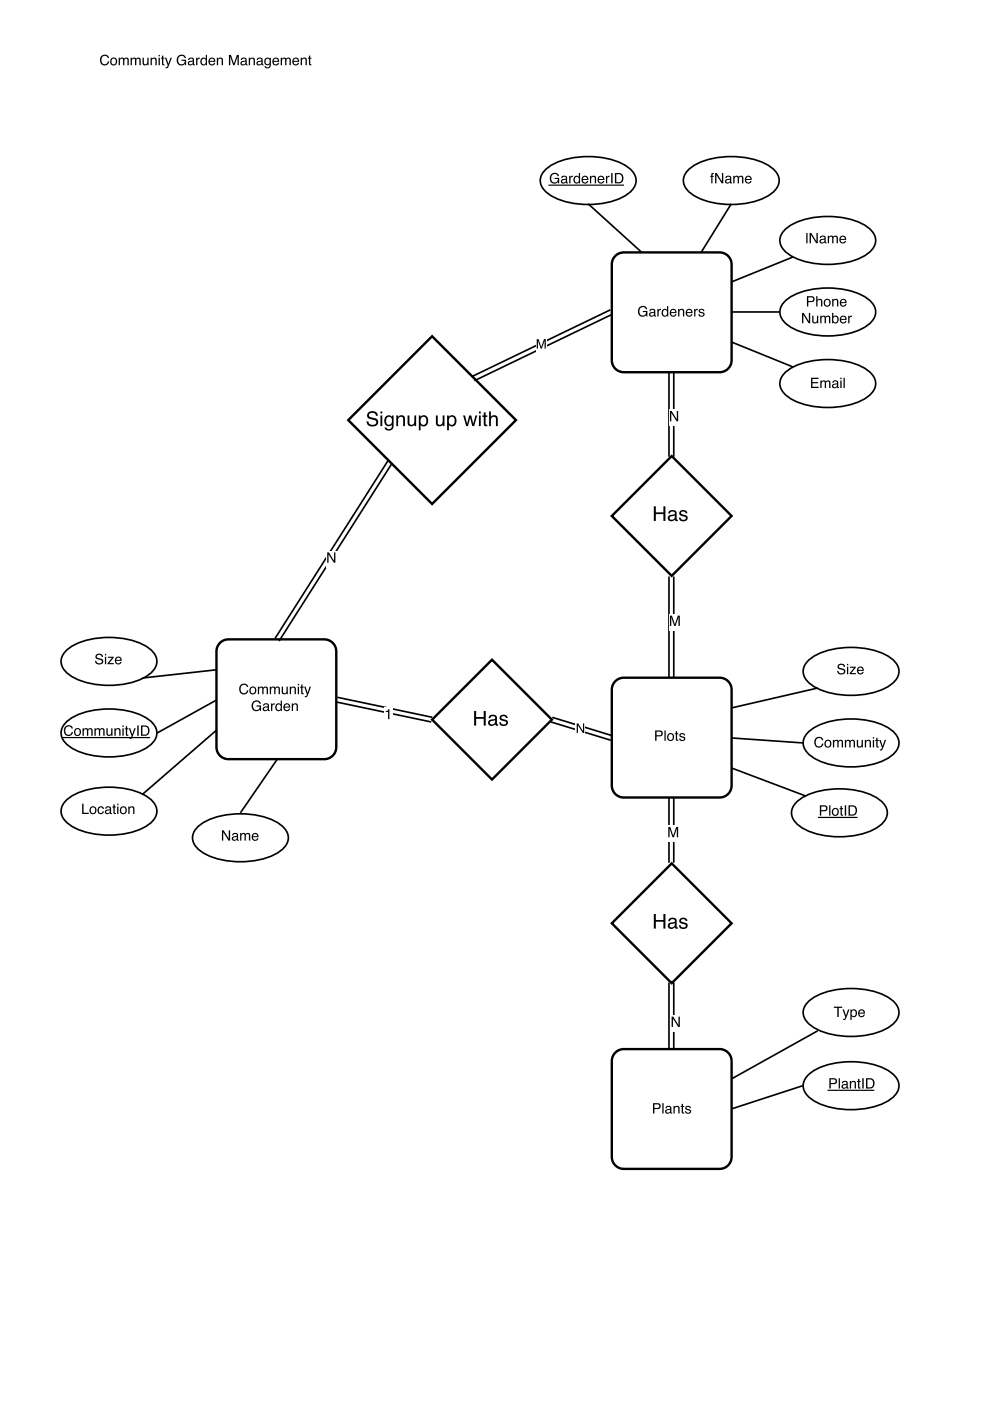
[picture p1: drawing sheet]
<svg xmlns="http://www.w3.org/2000/svg" width="210mm" height="297mm" viewBox="0 0 210 297" stroke-linecap="round" stroke-linejoin="round" font-family="sans-serif">
<path d="M21.5 11.9a.95 .95 0 0 1 .9-.3 .95 .95 0 0 1 .7 .7h-.3a.7 .7 0 0 0-.9-.4 .7 .7 0 0 0-.4 .9 .69 .69 0 0 0 .5 .8 .69 .69 0 0 0 .9-.6h.2a1.02 1.02 0 0 1-1.3 .8 1.02 1.02 0 0 1-.6-1.4zM23.7 12.6a.56 .56 0 0 0 0 .8 .56 .56 0 0 0 .8 .1 .55 .55 0 0 0 0-.8 .55 .55 0 0 0-.8-.1zM23.6 12.4a.78 .78 0 0 1 1.1 .1 .78 .78 0 0 1-.2 1.1 .78 .78 0 0 1-1.1-.1v-.7zM25.2 12.2h.2v.3a.52 .52 0 0 1 .9 0 .53 .53 0 0 1 .6-.3 .53 .53 0 0 1 .4 .6v1h-.3v-1.2l-.2-.2-.4 .3v1.1h-.3v-1a.36 .36 0 0 0-.5-.4 .36 .36 0 0 0-.2 .6v.8h-.2zM27.7 12.2h.3v.3a.52 .52 0 0 1 .9 0 .53 .53 0 0 1 .6-.3 .53 .53 0 0 1 .3 .6v1h-.2l-.1-1.2-.2-.2-.4 .3v1.1h-.3v-1a.36 .36 0 0 0-.4-.4 .36 .36 0 0 0-.2 .6v.8h-.3zM30.2 12.2h.3v1.1a.41 .41 0 0 0 .5 .3 .41 .41 0 0 0 .2-.6v-.8h.3v1.6h-.2v-.2a.55 .55 0 0 1-.7 .3 .55 .55 0 0 1-.4-.6zM31.9 12.2h.3v.3a.57 .57 0 0 1 .6-.3 .57 .57 0 0 1 .4 .6v1h-.2v-1a.39 .39 0 0 0-.5-.3 .39 .39 0 0 0-.3 .5v.8h-.3zM33.6 12.2h.3v1.6h-.3zM33.6 11.6h.3v.3h-.3zM34.3 11.8h.3v.4h.3v.3h-.3v1l.3 .1v.2h-.4l-.1-.2-.1-1.1h-.2v-.3h.2zM35 12.2h.3l.4 1.3 .4-1.3h.3l-.6 1.8a.53 .53 0 0 1-.7 .5v-.3h.3l.2-.3zM37.8 11.9a.97 .97 0 0 1 1.6 .4h-.3a.76 .76 0 0 0-1-.4 .76 .76 0 0 0-.3 1.1 .7 .7 0 0 0 .7 .6 .7 .7 0 0 0 .7-.7h-.7v-.2h1v1.1h-.2l-.1-.3a1.03 1.03 0 0 1-1.3 .2 1.03 1.03 0 0 1-.4-1.3zM40.1 13.3a.38 .38 0 0 0 .5 .3 .38 .38 0 0 0 .2-.6zM40 12.4a.71 .71 0 0 1 1.1 .2v1h.2l-.1 .3a.45 .45 0 0 0-.7 0 .49 .49 0 0 1-.7-.4 .49 .49 0 0 1 .5-.6l.6-.1a.36 .36 0 0 0-.4-.4 .36 .36 0 0 0-.4 .3h-.2zM41.6 12.2h.2v.3l.6-.3v.3h-.3l-.2 .3-.1 1h-.2zM42.9 12.6a.55 .55 0 0 0-.1 .7 .55 .55 0 0 0 .7 .2 .55 .55 0 0 0 .1-.8 .55 .55 0 0 0-.7-.1zM42.8 12.3l.5-.1 .3 .2v-.8h.3v2.2h-.3v-.2a.73 .73 0 0 1-1 .1 .73 .73 0 0 1 0-1.1zM44.4 12.4a.73 .73 0 0 1 .9-.1 .73 .73 0 0 1 .3 .8h-1.1a.45 .45 0 0 0 .3 .5 .45 .45 0 0 0 .6-.3h.2a.78 .78 0 0 1-1.1 .5 .78 .78 0 0 1-.2-1.2zM44.6 12.6l-.1 .3h.9l-.3-.4zM46 12.2h.2v.3a.57 .57 0 0 1 .7-.3 .57 .57 0 0 1 .4 .6v1h-.3v-1a.39 .39 0 0 0-.5-.3 .39 .39 0 0 0-.3 .5v.8h-.2zM48.5 11.6h.5l.6 1.9 .6-1.9h.4v2.2h-.2v-1.8l-.7 1.8h-.3l-.6-1.8v1.8h-.3zM51.3 13.3a.38 .38 0 0 0 .5 .3 .38 .38 0 0 0 .2-.6zM51.1 12.4a.71 .71 0 0 1 1.2 .2v1h.2l-.2 .3a.45 .45 0 0 0-.6 0 .49 .49 0 0 1-.7-.4 .49 .49 0 0 1 .5-.6l.5-.1a.36 .36 0 0 0-.3-.4 .36 .36 0 0 0-.4 .3h-.2zM52.7 12.2h.3v.3a.57 .57 0 0 1 .7-.3 .57 .57 0 0 1 .3 .6v1h-.2v-1a.39 .39 0 0 0-.5-.3 .39 .39 0 0 0-.3 .5v.8h-.3zM54.7 13.3a.38 .38 0 0 0 .5 .3 .38 .38 0 0 0 .2-.6zM54.5 12.4a.71 .71 0 0 1 1.2 .2v1h.2l-.2 .3a.45 .45 0 0 0-.7 0 .49 .49 0 0 1-.6-.4 .49 .49 0 0 1 .5-.6l.5-.1a.36 .36 0 0 0-.3-.4 .36 .36 0 0 0-.4 .3h-.3zM56.2 12.4l.5-.2 .5 .3v-.3h.2v1.5a.7 .7 0 0 1-.5 .8 .7 .7 0 0 1-.8-.5h.2a.46 .46 0 0 0 .7 .2 .46 .46 0 0 0 .2-.6 .69 .69 0 0 1-1 .1 .69 .69 0 0 1-.2-.9zM56.4 12.6a.56 .56 0 0 0-.1 .7 .56 .56 0 0 0 .7 .2 .56 .56 0 0 0 .2-.7 .56 .56 0 0 0-.8-.2zM57.9 12.4a.73 .73 0 0 1 .9-.1 .73 .73 0 0 1 .4 .8h-1.2a.45 .45 0 0 0 .4 .5 .45 .45 0 0 0 .5-.3h.3a.78 .78 0 0 1-1.1 .5 .78 .78 0 0 1-.3-1.2zM58.2 12.6l-.2 .3h.9l-.3-.4zM59.5 12.2h.3v.3a.52 .52 0 0 1 .9 0 .53 .53 0 0 1 .6-.3 .53 .53 0 0 1 .4 .6v1h-.3v-1.2l-.3-.2-.3 .3-.1 1.1h-.2v-1a.36 .36 0 0 0-.5-.4 .36 .36 0 0 0-.2 .6v.8h-.3zM62.2 12.4a.73 .73 0 0 1 .9-.1 .73 .73 0 0 1 .3 .8h-1.1a.45 .45 0 0 0 .3 .5 .45 .45 0 0 0 .5-.3h.3a.78 .78 0 0 1-1.1 .5 .78 .78 0 0 1-.2-1.2zM62.4 12.6l-.1 .3h.9l-.3-.4zM63.8 12.2h.2v.3a.57 .57 0 0 1 .7-.3 .57 .57 0 0 1 .4 .6v1h-.3v-1a.39 .39 0 0 0-.5-.3 .39 .39 0 0 0-.3 .5v.8h-.2zM65.5 11.8h.3v.4h.2v.3h-.2v1l.2 .1v.2h-.3l-.2-.2v-1.1h-.2v-.3h.2z" fill="#000"/>
<path d="M46.8 136.1l1.1-.5h.5h20.4a2.54 2.54 0 0 1 2.5 2.5v20.3a2.54 2.54 0 0 1-2.5 2.6h-20.4a2.54 2.54 0 0 1-2.5-2.6v-20.3a2.54 2.54 0 0 1 .9-2z" fill="#fff"/>
<path d="M46.8 136.1l1.1-.5h.5h20.4a2.54 2.54 0 0 1 2.5 2.5v20.3a2.54 2.54 0 0 1-2.5 2.6h-20.4a2.54 2.54 0 0 1-2.5-2.6v-20.3a2.54 2.54 0 0 1 .9-2z" fill="none" stroke="#000" stroke-width=".51"/>
<g fill="#000">
<path d="M51 145.3a.95 .95 0 0 1 .9-.4 .95 .95 0 0 1 .7 .7h-.3a.7 .7 0 0 0-.8-.4 .7 .7 0 0 0-.5 .9 .69 .69 0 0 0 .6 .9 .69 .69 0 0 0 .8-.6h.3a1.02 1.02 0 0 1-1.4 .8 1.02 1.02 0 0 1-.6-1.4zM53.3 146a.56 .56 0 0 0-.1 .7 .56 .56 0 0 0 .8 .1 .55 .55 0 0 0 0-.8 .55 .55 0 0 0-.7 0zM53.1 145.8a.78 .78 0 0 1 1.1 .1 .78 .78 0 0 1-.1 1.1 .78 .78 0 0 1-1.1-.2l-.1-.6zM54.7 145.6h.2v.2a.52 .52 0 0 1 .9 0 .53 .53 0 0 1 .6-.2 .53 .53 0 0 1 .4 .5v1.1h-.3v-1.3l-.2-.1-.4 .2v1.2h-.3v-1.1a.36 .36 0 0 0-.5-.3 .36 .36 0 0 0-.2 .5v.9h-.2zM57.2 145.6h.3v.2a.52 .52 0 0 1 .9 0 .53 .53 0 0 1 .6-.2 .53 .53 0 0 1 .3 .5v1.1h-.2v-1.3l-.3-.1-.4 .2v1.2h-.3v-1.1a.36 .36 0 0 0-.4-.3 .36 .36 0 0 0-.2 .5v.9h-.3zM59.7 145.6h.3v1a.41 .41 0 0 0 .6 .4 .41 .41 0 0 0 .2-.6v-.8h.2v1.6h-.2v-.3a.55 .55 0 0 1-.7 .3 .55 .55 0 0 1-.4-.5zM61.4 145.6h.3v.2a.57 .57 0 0 1 .6-.2 .57 .57 0 0 1 .4 .6v1h-.2v-1a.39 .39 0 0 0-.5-.4 .39 .39 0 0 0-.3 .5v.9h-.3zM63.1 145.6h.3v1.6h-.3zM63.1 145h.3v.3h-.3zM63.9 145.1h.2v.5h.3v.2h-.3v1l.3 .2v.2h-.4l-.1-.2v-1.2h-.3v-.2h.3zM64.5 145.6h.3l.4 1.3 .4-1.3h.3l-.6 1.7a.53 .53 0 0 1-.7 .5v-.2h.3l.2-.4z"/>
<path d="M53.6 148.8a.97 .97 0 0 1 1.7 .4h-.3a.76 .76 0 0 0-1-.4 .76 .76 0 0 0-.3 1.1 .7 .7 0 0 0 .7 .6 .7 .7 0 0 0 .7-.7h-.7v-.2h.9v1.1h-.1l-.1-.2a1.03 1.03 0 0 1-1.4 .1 1.03 1.03 0 0 1-.3-1.3zM56 150.2a.38 .38 0 0 0 .5 .3 .38 .38 0 0 0 .2-.5zM55.9 149.3a.71 .71 0 0 1 1.1 .2v1h.2l-.1 .3a.45 .45 0 0 0-.7 0 .49 .49 0 0 1-.7-.4 .49 .49 0 0 1 .5-.6l.5-.1a.36 .36 0 0 0-.3-.4 .36 .36 0 0 0-.4 .3h-.2zM57.5 149.1h.2v.3l.5-.3v.3h-.2l-.2 .3-.1 1h-.2zM58.8 149.5a.55 .55 0 0 0-.1 .7 .55 .55 0 0 0 .7 .2 .55 .55 0 0 0 .1-.7 .55 .55 0 0 0-.7-.2zM58.7 149.2l.5-.1 .3 .2v-.8h.3v2.2h-.3v-.2a.73 .73 0 0 1-1 .1 .73 .73 0 0 1-.1-1.1zM60.3 149.3a.73 .73 0 0 1 .9-.1 .73 .73 0 0 1 .3 .8h-1.1a.45 .45 0 0 0 .3 .5 .45 .45 0 0 0 .5-.3h.3a.78 .78 0 0 1-1.1 .5 .78 .78 0 0 1-.2-1.2zM60.5 149.5l-.1 .3h.9l-.3-.4zM61.9 149.1h.2v.3a.57 .57 0 0 1 .7-.3 .57 .57 0 0 1 .4 .6v1h-.3v-1a.39 .39 0 0 0-.5-.3 .39 .39 0 0 0-.3 .5v.8h-.2z"/>
</g>
<path d="M130.3 144.6a2.54 2.54 0 0 1 2-.9h20.3a2.54 2.54 0 0 1 2.5 2.5v20.3a2.54 2.54 0 0 1-2.5 2.6h-20.3a2.54 2.54 0 0 1-2.6-2.6v-20.3l.1-.6z" fill="#fff"/>
<path d="M130.3 144.6a2.54 2.54 0 0 1 2-.9h20.3a2.54 2.54 0 0 1 2.5 2.5v20.3a2.54 2.54 0 0 1-2.5 2.6h-20.3a2.54 2.54 0 0 1-2.6-2.6v-20.3l.1-.6z" fill="none" stroke="#000" stroke-width=".51"/>
<path d="M138.9 154.9h1a.63 .63 0 0 1 .6 .6 .63 .63 0 0 1-.6 .6h-.7v1h-.3zM139.2 155.1v.8h.6a.38 .38 0 0 0 .4-.4 .38 .38 0 0 0-.4-.4zM140.9 154.9h.2v2.2h-.2zM141.8 155.8a.56 .56 0 0 0 0 .8 .56 .56 0 0 0 .7 .1 .55 .55 0 0 0 .1-.8 .55 .55 0 0 0-.8-.1zM141.6 155.7a.78 .78 0 0 1 1.1 .1 .78 .78 0 0 1-.1 1.1 .78 .78 0 0 1-1.1-.2v-.7zM143.3 155h.3v.5h.2v.2h-.2v1l.2 .1v.3h-.3l-.2-.2v-1.2h-.2v-.2h.2zM144.2 155.6a.64 .64 0 0 1 1 .3h-.2a.34 .34 0 0 0-.4-.3 .34 .34 0 0 0-.3 .4h.1a.76 .76 0 0 1 .9 .8 .69 .69 0 0 1-.8 .3 .69 .69 0 0 1-.5-.5h.2a.39 .39 0 0 0 .4 .3 .39 .39 0 0 0 .4-.4h-.1a.76 .76 0 0 1-.8-.8z" fill="#000"/>
<path d="M130.3 54.5a2.54 2.54 0 0 1 2-1h20.3a2.54 2.54 0 0 1 2.5 2.6v20.3a2.54 2.54 0 0 1-2.5 2.5h-20.3a2.54 2.54 0 0 1-2.6-2.5v-20.3l.1-.6z" fill="#fff"/>
<path d="M130.3 54.5a2.54 2.54 0 0 1 2-1h20.3a2.54 2.54 0 0 1 2.5 2.6v20.3a2.54 2.54 0 0 1-2.5 2.5h-20.3a2.54 2.54 0 0 1-2.6-2.5v-20.3l.1-.6z" fill="none" stroke="#000" stroke-width=".51"/>
<path d="M135.6 65.2a.97 .97 0 0 1 1.6 .4h-.3a.76 .76 0 0 0-1-.4 .76 .76 0 0 0-.3 1.1 .7 .7 0 0 0 .7 .6 .7 .7 0 0 0 .7-.7h-.7v-.3h1v1.2h-.2l-.1-.3a1.03 1.03 0 0 1-1.3 .2 1.03 1.03 0 0 1-.4-1.3zM137.9 66.5a.38 .38 0 0 0 .5 .4 .38 .38 0 0 0 .2-.6zM137.8 65.7a.71 .71 0 0 1 1.1 .2v1h.2l-.1 .2a.45 .45 0 0 0-.7 0 .49 .49 0 0 1-.7-.3 .49 .49 0 0 1 .5-.6l.6-.1a.36 .36 0 0 0-.4-.4 .36 .36 0 0 0-.4 .3h-.2zM139.4 65.5h.2v.3l.6-.3v.3h-.3l-.2 .2-.1 1.1h-.2zM140.7 65.9a.55 .55 0 0 0-.1 .7 .55 .55 0 0 0 .7 .2 .55 .55 0 0 0 .1-.8 .55 .55 0 0 0-.7-.1zM140.6 65.6l.5-.1 .3 .2v-.8h.3v2.2h-.3v-.2a.73 .73 0 0 1-1 0 .73 .73 0 0 1 0-1zM142.2 65.7a.73 .73 0 0 1 .9-.1 .73 .73 0 0 1 .3 .8h-1.1a.45 .45 0 0 0 .3 .5 .45 .45 0 0 0 .6-.3h.2a.78 .78 0 0 1-1.1 .5 .78 .78 0 0 1-.2-1.2zM142.4 65.8l-.1 .4h.9l-.3-.5zM143.8 65.5h.2v.2a.57 .57 0 0 1 .7-.2 .57 .57 0 0 1 .4 .6v1h-.3v-1a.39 .39 0 0 0-.5-.4 .39 .39 0 0 0-.3 .6v.8h-.2zM145.6 65.7a.73 .73 0 0 1 .9-.1 .73 .73 0 0 1 .3 .8h-1.1a.45 .45 0 0 0 .3 .5 .45 .45 0 0 0 .6-.3h.2a.78 .78 0 0 1-1.1 .5 .78 .78 0 0 1-.2-1.2zM145.8 65.8l-.1 .4h.9l-.3-.5zM147.2 65.5h.2v.3l.5-.3v.3h-.2l-.2 .2-.1 1.1h-.2zM148.3 65.6a.64 .64 0 0 1 1 .4h-.2a.34 .34 0 0 0-.4-.3 .34 .34 0 0 0-.3 .3l.1 .1a.76 .76 0 0 1 .9 .7 .69 .69 0 0 1-.8 .4 .69 .69 0 0 1-.5-.6h.2a.39 .39 0 0 0 .4 .3 .39 .39 0 0 0 .4-.3l-.1-.1a.76 .76 0 0 1-.8-.7z" fill="#000"/>
<path d="M130.7 223l1-.5 .6-.1h20.3a2.54 2.54 0 0 1 2.5 2.6v20.3a2.54 2.54 0 0 1-2.5 2.5h-20.3a2.54 2.54 0 0 1-2.6-2.5v-20.3a2.54 2.54 0 0 1 1-2z" fill="#fff"/>
<path d="M130.7 223l1-.5 .6-.1h20.3a2.54 2.54 0 0 1 2.5 2.6v20.3a2.54 2.54 0 0 1-2.5 2.5h-20.3a2.54 2.54 0 0 1-2.6-2.5v-20.3a2.54 2.54 0 0 1 1-2z" fill="none" stroke="#000" stroke-width=".51"/>
<path d="M138.5 233.9h.9a.63 .63 0 0 1 .7 .6 .63 .63 0 0 1-.7 .7h-.7v.9h-.2zM138.7 234.1v.8h.6a.38 .38 0 0 0 .5-.4 .38 .38 0 0 0-.5-.4zM140.4 233.9h.3v2.2h-.3zM141.3 235.5a.38 .38 0 0 0 .5 .4 .38 .38 0 0 0 .2-.6zM141.2 234.7a.71 .71 0 0 1 1.1 .2l.1 .9 .1 .1-.1 .2a.45 .45 0 0 0-.7 0 .49 .49 0 0 1-.7-.4 .49 .49 0 0 1 .5-.5l.6-.2a.36 .36 0 0 0-.4-.3 .36 .36 0 0 0-.3 .3h-.3zM142.8 234.5h.2v.2a.57 .57 0 0 1 .7-.2 .57 .57 0 0 1 .4 .6v1h-.3v-1a.39 .39 0 0 0-.5-.4 .39 .39 0 0 0-.2 .5v.9h-.3zM144.5 234h.3v.5h.3v.2h-.3v1l.3 .2v.2h-.4l-.1-.2-.1-1.2h-.2v-.2h.2zM145.4 234.6a.64 .64 0 0 1 1.1 .3h-.3a.34 .34 0 0 0-.3-.2 .34 .34 0 0 0-.3 .3v.1a.76 .76 0 0 1 .9 .7 .69 .69 0 0 1-.7 .4 .69 .69 0 0 1-.6-.6h.3a.39 .39 0 0 0 .4 .3 .39 .39 0 0 0 .4-.3l-.1-.1a.76 .76 0 0 1-.9-.8z" fill="#000"/>
<path d="M104.3 139.9l12.7 12.7-12.7 12.7-12.7-12.7z" fill="#fff"/>
<path d="M104.3 139.9l12.7 12.7-12.7 12.7-12.7-12.7z" fill="none" stroke="#000" stroke-width=".51"/>
<path d="M100.5 150.7h.5v1.3h1.6v-1.3h.4v3.1h-.4v-1.4h-1.6v1.4h-.5zM103.9 153.1a.54 .54 0 0 0 .6 .5 .54 .54 0 0 0 .5-.6v-.3zM103.7 151.8a.98 .98 0 0 1 1.7 .4v1.3l.2 .1v.2a.43 .43 0 0 1-.6-.3 .76 .76 0 0 1-1.2 .4 .76 .76 0 0 1 0-1.2l1.2-.3a.51 .51 0 0 0-.5-.6 .51 .51 0 0 0-.6 .5h-.3zM106.1 151.7a.91 .91 0 0 1 1.5 .5h-.3a.48 .48 0 0 0-.5-.4 .48 .48 0 0 0-.5 .5l.2 .1a.97 .97 0 0 1 1.2 1 .98 .98 0 0 1-1 .5 .98 .98 0 0 1-.9-.8h.4a.55 .55 0 0 0 .6 .5 .55 .55 0 0 0 .5-.5l-.2-.1a.98 .98 0 0 1-1.2-1z" fill="#000"/>
<path d="M71.3 148.8l20.1 4.3M71.5 147.8l20.2 4.3" fill="none" stroke="#000" stroke-width=".35"/>
<path d="M81.5 149.9h1.8v3.6h-1.8z" fill="#fff"/>
<path d="M81.8 150.8l.8-.5v2.2h-.3v-1.5h-.5z" fill="#000"/>
<path d="M116.8 153.1l12.7 3.8M117.1 152.1l12.7 3.9" fill="none" stroke="#000" stroke-width=".35"/>
<path d="M122.1 153.1h2v3.3h-2z" fill="#fff"/>
<path d="M122.3 153.4h.3l1 1.6v-1.6h.3v2h-.3l-1.1-1.6v1.6h-.2z" fill="#000"/>
<path d="M142.4 96.7l12.7 12.7-12.7 12.7-12.7-12.7z" fill="#fff"/>
<path d="M142.4 96.7l12.7 12.7-12.7 12.7-12.7-12.7z" fill="none" stroke="#000" stroke-width=".51"/>
<path d="M138.6 107.4h.5v1.2h1.6v-1.2h.4v3h-.4v-1.4h-1.6v1.4h-.5zM142 109.7a.54 .54 0 0 0 .6 .5 .54 .54 0 0 0 .5-.6v-.3zM141.8 108.4a.98 .98 0 0 1 1.7 .4v1.3l.2 .1v.3a.43 .43 0 0 1-.6-.4 .76 .76 0 0 1-1.2 .4 .76 .76 0 0 1 0-1.2l1.2-.3a.51 .51 0 0 0-.5-.6 .51 .51 0 0 0-.6 .5h-.3zM144.2 108.3a.91 .91 0 0 1 1.5 .5h-.3a.48 .48 0 0 0-.5-.4 .48 .48 0 0 0-.5 .5l.2 .1a.97 .97 0 0 1 1.2 1 .98 .98 0 0 1-1 .5 .98 .98 0 0 1-.9-.8h.4a.55 .55 0 0 0 .6 .5 .55 .55 0 0 0 .5-.5l-.2-.1a.98 .98 0 0 1-1.2-1z" fill="#000"/>
<path d="M141.8 122.2v21.6M142.9 122.2v21.6" fill="none" stroke="#000" stroke-width=".35"/>
<path d="M141.8 130.2h2.6v3.5h-2.6z" fill="#fff"/>
<path d="M142 130.5h.5l.6 1.9 .6-1.9h.4v2.2h-.2v-1.8l-.7 1.8h-.3l-.6-1.8v1.8h-.3z" fill="#000"/>
<path d="M141.8 78.8v18M142.9 78.8v18" fill="none" stroke="#000" stroke-width=".35"/>
<path d="M141.8 86.8h2.3v3.5h-2.3z" fill="#fff"/>
<path d="M142 87.1h.4l1.1 1.8v-1.8h.3v2.2h-.3l-1.2-1.7v1.7h-.3z" fill="#000"/>
<path d="M73.8 89.1l17.8-17.8 17.8 17.8-17.8 17.8z" fill="#fff"/>
<path d="M73.8 89.1l17.8-17.8 17.8 17.8-17.8 17.8z" fill="none" stroke="#000" stroke-width=".51"/>
<path d="M78.1 87.4a1.22 1.22 0 0 1 2 .8h-.4a.72 .72 0 0 0-.8-.7 .72 .72 0 0 0-.6 .7l.2 .2a1.57 1.57 0 0 1 1.7 1.1 1.26 1.26 0 0 1-1.3 .9 1.26 1.26 0 0 1-1.2-1.1h.4a.86 .86 0 0 0 .8 .8 .86 .86 0 0 0 .9-.6l-.3-.4a2.2 2.2 0 0 1-1.6-.7v-.5zM80.7 88.1h.4v2.2h-.4zM80.7 87.2h.4v.5h-.4zM81.8 88.4a.85 .85 0 0 1 1.3 0v-.3h.4v2.1a.99 .99 0 0 1-.8 1.1 .99 .99 0 0 1-1.2-.7h.4a.65 .65 0 0 0 .9 .3 .65 .65 0 0 0 .3-.9 .98 .98 0 0 1-1.3 .2 .98 .98 0 0 1-.3-1.3zM82.1 88.5a.94 .94 0 0 0 .3 1.6 .87 .87 0 0 0 .7-.9 .87 .87 0 0 0-.6-.8zM84 88.1h.4v.3a.8 .8 0 0 1 .9-.3 .8 .8 0 0 1 .6 .8v1.4h-.4v-1.4a.56 .56 0 0 0-.7-.5 .56 .56 0 0 0-.4 .8v1.1h-.4zM86.4 88.1h.4v1.5a.53 .53 0 0 0 .6 .5 .53 .53 0 0 0 .4-.7l.1-1.3h.3v2.2h-.3v-.3a.78 .78 0 0 1-.9 .4 .78 .78 0 0 1-.6-.8zM89.4 88.5a.97 .97 0 0 0 .4 1.6 .91 .91 0 0 0 .6-.9 .91 .91 0 0 0-.6-.8zM88.8 88.1h.4v.3a.91 .91 0 0 1 1.1-.3 .91 .91 0 0 1 .5 1.1 .95 .95 0 0 1-.4 1.1 .95 .95 0 0 1-1.2-.2v1.1h-.4zM92.4 88.1h.4v1.5a.53 .53 0 0 0 .6 .5 .53 .53 0 0 0 .4-.7l.1-1.3h.3v2.2h-.3v-.3a.78 .78 0 0 1-.9 .4 .78 .78 0 0 1-.6-.8zM95.4 88.5a.97 .97 0 0 0 .4 1.6 .91 .91 0 0 0 .6-.9 .91 .91 0 0 0-.6-.8zM94.8 88.1h.4v.3a.91 .91 0 0 1 1.1-.3 .91 .91 0 0 1 .5 1.1 .95 .95 0 0 1-.4 1.1 .95 .95 0 0 1-1.2-.2v1.1h-.4zM98.2 88.1h.4l.4 1.8 .5-1.8h.4l.4 1.8 .5-1.8h.4l-.7 2.2h-.4l-.4-1.7-.5 1.7h-.4zM101.5 88.1h.4v2.2h-.4zM101.5 87.2h.4v.5h-.4zM102.6 87.5h.4v.6h.3v.3h-.3v1.5v.1h.3v.3a.54 .54 0 0 1-.7-.4v-1.5h-.3v-.3h.3zM103.7 87.2h.4v1.2a.8 .8 0 0 1 .9-.3 .8 .8 0 0 1 .5 .8v1.4h-.4v-1.4a.56 .56 0 0 0-.6-.5 .56 .56 0 0 0-.4 .7v1.2h-.4z" fill="#000"/>
<path d="M82.3 97.6l-24 37.8M83.2 98.2l-24 37.7" fill="none" stroke="#000" stroke-width=".35"/>
<path d="M69.1 116.8h2.3v3.5h-2.3z" fill="#fff"/>
<path d="M69.4 117.1h.3l1.1 1.8v-1.8h.3v2.2h-.3l-1.1-1.8v1.8h-.3z" fill="#000"/>
<path d="M129.4 65.7l-29.3 14.1M129.9 66.6l-29.3 14.1" fill="none" stroke="#000" stroke-width=".35"/>
<path d="M113.6 71.6h2.3v3.3h-2.3z" fill="#fff"/>
<path d="M113.8 71.9h.4l.6 1.7 .5-1.7h.4v2h-.2v-1.7l-.6 1.7h-.3l-.5-1.7v1.7h-.3z" fill="#000"/>
<path d="M142.4 183.1l12.7 12.7-12.7 12.7-12.7-12.7z" fill="#fff"/>
<path d="M142.4 183.1l12.7 12.7-12.7 12.7-12.7-12.7z" fill="none" stroke="#000" stroke-width=".51"/>
<path d="M138.6 193.8h.5v1.3h1.6v-1.3h.4v3.1h-.4v-1.5h-1.6v1.5h-.5zM142 196.1a.54 .54 0 0 0 .6 .6 .54 .54 0 0 0 .5-.7v-.3zM141.8 194.9a.98 .98 0 0 1 1.7 .3v1.3l.2 .1v.3a.43 .43 0 0 1-.6-.3 .76 .76 0 0 1-1.2 .3 .76 .76 0 0 1 0-1.2l1.2-.3a.51 .51 0 0 0-.5-.5 .51 .51 0 0 0-.6 .4h-.3zM144.2 194.8a.91 .91 0 0 1 1.5 .5h-.3a.48 .48 0 0 0-.5-.4 .48 .48 0 0 0-.5 .4l.2 .2a.97 .97 0 0 1 1.2 .9 .98 .98 0 0 1-1 .6 .98 .98 0 0 1-.9-.8h.4a.55 .55 0 0 0 .6 .4 .55 .55 0 0 0 .5-.5l-.2-.1a.98 .98 0 0 1-1.2-.9z" fill="#000"/>
<path d="M141.8 208.3v14.1M142.9 208.3v14.1" fill="none" stroke="#000" stroke-width=".35"/>
<path d="M142.2 215.2h2.3v3.6h-2.3z" fill="#fff"/>
<path d="M142.4 215.5h.4l1.1 1.8v-1.8h.2v2.2h-.3l-1.1-1.7v1.7h-.3z" fill="#000"/>
<path d="M141.8 169.2v13.7M142.9 169.2v13.7" fill="none" stroke="#000" stroke-width=".35"/>
<path d="M141.5 175h2.5v3.5h-2.5z" fill="#fff"/>
<path d="M141.7 175.3h.4l.6 1.9 .7-1.9h.4v2.2h-.3v-1.8l-.6 1.8h-.3l-.6-1.8v1.8h-.3z" fill="#000"/>
<path d="M171.1 140.4a11.9 11.9 0 0 1 8-3.1 15.3 15.3 0 0 1 10.1 2.5 3.1 3.1 0 0 1 0 5.1 16 16 0 0 1-12.7 2.1 9 9 0 0 1-5.9-3.3 2.79 2.79 0 0 1 .5-3.3z" fill="#fff"/>
<path d="M171.1 140.4a11.9 11.9 0 0 1 8-3.1 15.3 15.3 0 0 1 10.1 2.5 3.1 3.1 0 0 1 0 5.1 16 16 0 0 1-12.7 2.1 9 9 0 0 1-5.9-3.3 2.79 2.79 0 0 1 .5-3.3z" fill="none" stroke="#000" stroke-width=".35"/>
<path d="M177.8 140.9a.86 .86 0 0 1 1.4 .5h-.3a.51 .51 0 0 0-.5-.4 .51 .51 0 0 0-.5 .5l.2 .1a.84 .84 0 0 1 1.1 1 .93 .93 0 0 1-1 .4 .93 .93 0 0 1-.7-.8h.3a.58 .58 0 0 0 .6 .6 .58 .58 0 0 0 .5-.6l-.4-.2a.67 .67 0 0 1-.8-.3 .67 .67 0 0 1 .1-.8zM179.6 141.4h.2v1.5h-.2zM179.6 140.8h.2v.3h-.2zM180.2 141.4h1.2v.2l-.9 1.1h1v.2h-1.4v-.2l1-1.1h-.9zM181.9 141.6a.73 .73 0 0 1 .9-.2 .73 .73 0 0 1 .3 .8h-1.1a.45 .45 0 0 0 .3 .6 .45 .45 0 0 0 .6-.4h.2a.78 .78 0 0 1-1.1 .5 .78 .78 0 0 1-.2-1.2zM182.1 141.7l-.1 .3h.9l-.3-.4z" fill="#000"/>
<path d="M171.1 155.5a11.9 11.9 0 0 1 8-3 15.3 15.3 0 0 1 10.1 2.5 3.1 3.1 0 0 1 0 5.1 16 16 0 0 1-12.7 2.1 9 9 0 0 1-5.9-3.3 2.79 2.79 0 0 1 .5-3.4z" fill="#fff"/>
<path d="M171.1 155.5a11.9 11.9 0 0 1 8-3 15.3 15.3 0 0 1 10.1 2.5 3.1 3.1 0 0 1 0 5.1 16 16 0 0 1-12.7 2.1 9 9 0 0 1-5.9-3.3 2.79 2.79 0 0 1 .5-3.4z" fill="none" stroke="#000" stroke-width=".35"/>
<path d="M172.9 156.6a.95 .95 0 0 1 .9-.4 .95 .95 0 0 1 .8 .7h-.3a.7 .7 0 0 0-.9-.4 .7 .7 0 0 0-.5 .9 .69 .69 0 0 0 .6 .8 .69 .69 0 0 0 .8-.5h.3a1.02 1.02 0 0 1-1.3 .8 1.02 1.02 0 0 1-.6-1.5zM175.2 157.2a.56 .56 0 0 0-.1 .8 .56 .56 0 0 0 .8 .1 .55 .55 0 0 0 .1-.8 .55 .55 0 0 0-.8-.1zM175 157.1a.78 .78 0 0 1 1.1 .1 .78 .78 0 0 1-.1 1.1 .78 .78 0 0 1-1.1-.2l-.1-.6zM176.6 156.9h.3v.2a.52 .52 0 0 1 .9 0 .53 .53 0 0 1 .6-.2 .53 .53 0 0 1 .3 .5v1.1h-.2l-.1-1.3-.2-.1-.4 .2v1.2h-.3v-1.1a.36 .36 0 0 0-.4-.3 .36 .36 0 0 0-.2 .5v.9h-.3zM179.1 156.9h.3v.2a.52 .52 0 0 1 .9 0 .53 .53 0 0 1 .6-.2 .53 .53 0 0 1 .4 .5v1.1h-.3v-1.3l-.3-.1-.3 .2-.1 1.2h-.2v-1.1a.36 .36 0 0 0-.5-.3 .36 .36 0 0 0-.2 .5v.9h-.3zM181.7 156.9h.2v1a.41 .41 0 0 0 .6 .4 .41 .41 0 0 0 .2-.6v-.8h.2v1.6h-.2v-.3a.55 .55 0 0 1-.6 .3 .55 .55 0 0 1-.4-.5zM183.4 156.9h.2v.2a.57 .57 0 0 1 .7-.2 .57 .57 0 0 1 .4 .5v1.1h-.3v-1a.39 .39 0 0 0-.5-.4 .39 .39 0 0 0-.3 .5v.9h-.2zM185.1 156.9h.2v1.6h-.2zM185.1 156.3h.2v.3h-.2zM185.8 156.4h.3v.5h.2v.2h-.2v1l.2 .2v.2h-.3l-.2-.2v-1.2h-.2v-.2h.2zM186.4 156.9h.3l.4 1.3 .5-1.3h.3l-.7 1.7a.53 .53 0 0 1-.6 .5v-.2h.2l.2-.4z" fill="#000"/>
<path d="M168.6 170.4a11.9 11.9 0 0 1 8-3.1 15.3 15.3 0 0 1 10.1 2.5 3.1 3.1 0 0 1 0 5.1 16 16 0 0 1-12.7 2.1 9 9 0 0 1-5.8-3.3 2.79 2.79 0 0 1 .4-3.3z" fill="#fff"/>
<path d="M168.6 170.4a11.9 11.9 0 0 1 8-3.1 15.3 15.3 0 0 1 10.1 2.5 3.1 3.1 0 0 1 0 5.1 16 16 0 0 1-12.7 2.1 9 9 0 0 1-5.8-3.3 2.79 2.79 0 0 1 .4-3.3z" fill="none" stroke="#000" stroke-width=".35"/>
<path d="M173.8 170.7h1a.63 .63 0 0 1 .7 .7 .63 .63 0 0 1-.7 .6h-.7v.9h-.3zM174.1 171v.8h.6a.38 .38 0 0 0 .5-.4 .38 .38 0 0 0-.5-.4zM175.8 170.7h.3v2.2h-.3zM176.7 171.7a.56 .56 0 0 0 0 .8 .56 .56 0 0 0 .8 .1 .55 .55 0 0 0 0-.8 .55 .55 0 0 0-.8-.1zM176.6 171.5a.78 .78 0 0 1 1.1 .1 .78 .78 0 0 1-.1 1.1 .78 .78 0 0 1-1.2-.1v-.7zM178.2 170.9h.3v.4h.2v.3h-.2v1l.2 .1v.2h-.3l-.2-.1v-1.2h-.2v-.3h.2zM179.1 170.7h.3v2.2h-.3zM180.2 171v1.7h.5a.86 .86 0 0 0 .7-.9 .86 .86 0 0 0-.7-.8zM179.9 170.7h.9a1.11 1.11 0 0 1 .9 1.1 1.11 1.11 0 0 1-.9 1.1h-.9z" fill="#000"/>
<path d="M173.6 173.3h8.1" fill="none" stroke="#000" stroke-width=".25"/>
<path d="M145.7 36.3a11.9 11.9 0 0 1 8-3.1 15.3 15.3 0 0 1 10.1 2.5 3.1 3.1 0 0 1 0 5.1 16 16 0 0 1-12.7 2.2 9 9 0 0 1-5.9-3.4 2.79 2.79 0 0 1 .5-3.3z" fill="#fff"/>
<path d="M145.7 36.3a11.9 11.9 0 0 1 8-3.1 15.3 15.3 0 0 1 10.1 2.5 3.1 3.1 0 0 1 0 5.1 16 16 0 0 1-12.7 2.2 9 9 0 0 1-5.9-3.4 2.79 2.79 0 0 1 .5-3.3z" fill="none" stroke="#000" stroke-width=".35"/>
<path d="M150.9 36.8l.4-.1v.2l-.2 .2v.2h.2v.2h-.2v1.4h-.3v-1.4h-.2v-.2h.2zM151.6 36.7h.4l1.1 1.8v-1.8h.3v2.2h-.4l-1.1-1.8v1.8h-.3zM154 38.3a.38 .38 0 0 0 .5 .4 .38 .38 0 0 0 .2-.6zM153.9 37.5a.71 .71 0 0 1 1.1 .2v.9l.2 .1-.1 .2a.45 .45 0 0 0-.7 0 .49 .49 0 0 1-.7-.4 .49 .49 0 0 1 .5-.5l.6-.2a.36 .36 0 0 0-.4-.4 .36 .36 0 0 0-.4 .4h-.2zM155.5 37.3h.2v.2a.52 .52 0 0 1 .9 0 .53 .53 0 0 1 .7-.2 .53 .53 0 0 1 .3 .5v1.1h-.3v-1.3l-.2-.1-.4 .2v1.2h-.3v-1.1a.36 .36 0 0 0-.5-.3 .36 .36 0 0 0-.2 .5v.9h-.2zM158.1 37.5a.73 .73 0 0 1 .9-.2 .73 .73 0 0 1 .4 .9h-1.2a.45 .45 0 0 0 .3 .5 .45 .45 0 0 0 .6-.3h.3a.78 .78 0 0 1-1.2 .4 .78 .78 0 0 1-.2-1.1zM158.3 37.6l-.1 .4h.9l-.3-.5z" fill="#000"/>
<path d="M166.1 49a11.9 11.9 0 0 1 8-3.1 15.3 15.3 0 0 1 10.2 2.5 3.1 3.1 0 0 1 0 5.1 16 16 0 0 1-12.7 2.2 9 9 0 0 1-5.9-3.4 2.79 2.79 0 0 1 .4-3.3z" fill="#fff"/>
<path d="M166.1 49a11.9 11.9 0 0 1 8-3.1 15.3 15.3 0 0 1 10.2 2.5 3.1 3.1 0 0 1 0 5.1 16 16 0 0 1-12.7 2.2 9 9 0 0 1-5.9-3.4 2.79 2.79 0 0 1 .4-3.3z" fill="none" stroke="#000" stroke-width=".35"/>
<path d="M170.9 49.4h.3v2.2h-.3zM171.7 49.4h.3l1.1 1.8v-1.8h.3v2.2h-.3l-1.2-1.8v1.8h-.2zM174.1 51a.38 .38 0 0 0 .4 .4 .38 .38 0 0 0 .2-.6zM173.9 50.2a.71 .71 0 0 1 1.2 .2v.9l.1 .1-.1 .2a.45 .45 0 0 0-.7 0 .49 .49 0 0 1-.7-.4 .49 .49 0 0 1 .5-.5l.6-.2a.36 .36 0 0 0-.3-.4 .36 .36 0 0 0-.4 .4h-.3zM175.5 50h.3v.2a.52 .52 0 0 1 .9 0 .53 .53 0 0 1 .6-.2 .53 .53 0 0 1 .4 .5v1.1h-.3v-1.3l-.3-.1-.4 .2v1.2h-.3v-1.1a.36 .36 0 0 0-.4-.3 .36 .36 0 0 0-.2 .5v.9h-.3zM178.2 50.2a.73 .73 0 0 1 .9-.2 .73 .73 0 0 1 .3 .9h-1.2a.45 .45 0 0 0 .4 .5 .45 .45 0 0 0 .5-.3h.3a.78 .78 0 0 1-1.1 .4 .78 .78 0 0 1-.3-1.1zM178.4 50.3l-.1 .4h.8l-.3-.5z" fill="#000"/>
<path d="M13.7 138.3a11.9 11.9 0 0 1 8-3.1 15.3 15.3 0 0 1 10.2 2.5 3.1 3.1 0 0 1 0 5.1 16 16 0 0 1-12.7 2.1 9 9 0 0 1-5.9-3.3 2.79 2.79 0 0 1 .4-3.3z" fill="#fff"/>
<path d="M13.7 138.3a11.9 11.9 0 0 1 8-3.1 15.3 15.3 0 0 1 10.2 2.5 3.1 3.1 0 0 1 0 5.1 16 16 0 0 1-12.7 2.1 9 9 0 0 1-5.9-3.3 2.79 2.79 0 0 1 .4-3.3z" fill="none" stroke="#000" stroke-width=".35"/>
<path d="M20.4 138.8a.86 .86 0 0 1 1.4 .5h-.2a.51 .51 0 0 0-.6-.5 .51 .51 0 0 0-.5 .5l.3 .2a.84 .84 0 0 1 1.1 .9 .93 .93 0 0 1-1 .5 .93 .93 0 0 1-.7-.8h.2a.58 .58 0 0 0 .6 .5 .58 .58 0 0 0 .6-.5l-.5-.2a.67 .67 0 0 1-.7-.3 .67 .67 0 0 1 0-.8zM22.2 139.2h.3v1.6h-.3zM22.2 138.6h.3v.3h-.3zM22.9 139.2h1.2v.3l-.9 1.1h.9v.2h-1.3v-.2l.9-1.1h-.8zM24.6 139.4a.73 .73 0 0 1 .8-.1 .73 .73 0 0 1 .4 .8h-1.2a.45 .45 0 0 0 .4 .5 .45 .45 0 0 0 .5-.3h.3a.78 .78 0 0 1-1.1 .5 .78 .78 0 0 1-.3-1.2zM24.8 139.6l-.2 .3h.9l-.3-.4z" fill="#000"/>
<path d="M13.7 153.4a11.9 11.9 0 0 1 8-3 15.3 15.3 0 0 1 10.2 2.4 3.1 3.1 0 0 1 0 5.2 16 16 0 0 1-12.7 2.1 9 9 0 0 1-5.9-3.4 2.79 2.79 0 0 1 .4-3.3z" fill="#fff"/>
<path d="M13.7 153.4a11.9 11.9 0 0 1 8-3 15.3 15.3 0 0 1 10.2 2.4 3.1 3.1 0 0 1 0 5.2 16 16 0 0 1-12.7 2.1 9 9 0 0 1-5.9-3.4 2.79 2.79 0 0 1 .4-3.3z" fill="none" stroke="#000" stroke-width=".35"/>
<path d="M13.8 154.1a.95 .95 0 0 1 .9-.3 .95 .95 0 0 1 .8 .7h-.3a.7 .7 0 0 0-.9-.5 .7 .7 0 0 0-.5 .9 .69 .69 0 0 0 .6 .9 .69 .69 0 0 0 .8-.6h.3a1.02 1.02 0 0 1-1.3 .8 1.02 1.02 0 0 1-.6-1.4zM16.1 154.8a.56 .56 0 0 0-.1 .7 .56 .56 0 0 0 .8 .1 .55 .55 0 0 0 .1-.8 .55 .55 0 0 0-.8 0zM15.9 154.6a.78 .78 0 0 1 1.1 .1 .78 .78 0 0 1-.1 1.1 .78 .78 0 0 1-1.1-.1l-.1-.7zM17.5 154.4h.3v.2a.52 .52 0 0 1 .9 0 .53 .53 0 0 1 .6-.2 .53 .53 0 0 1 .3 .5v1.1h-.2l-.1-1.2-.2-.2-.4 .3v1.1h-.3v-1a.36 .36 0 0 0-.4-.4 .36 .36 0 0 0-.2 .6v.8h-.3zM20 154.4h.3v.2a.52 .52 0 0 1 .9 0 .53 .53 0 0 1 .6-.2 .53 .53 0 0 1 .4 .5v1.1h-.3v-1.2l-.3-.2-.3 .3-.1 1.1h-.2v-1a.36 .36 0 0 0-.5-.4 .36 .36 0 0 0-.2 .6v.8h-.3zM22.6 154.4h.2v1.1a.41 .41 0 0 0 .6 .3 .41 .41 0 0 0 .2-.6v-.8h.2v1.6h-.2v-.2a.55 .55 0 0 1-.6 .2 .55 .55 0 0 1-.4-.5zM24.3 154.4h.2v.2a.57 .57 0 0 1 .7-.2 .57 .57 0 0 1 .4 .6v1h-.3v-1a.39 .39 0 0 0-.5-.4 .39 .39 0 0 0-.3 .6v.8h-.2zM26 154.4h.2v1.6h-.2zM26 153.8h.2v.3h-.2zM26.7 154h.3v.4h.2v.2h-.2v1.1l.2 .1v.2h-.4l-.1-.2v-1.2h-.2v-.2h.2zM27.3 154.4h.3l.4 1.3 .5-1.3h.3l-.7 1.7a.53 .53 0 0 1-.6 .5v-.2h.2l.2-.4zM29.1 153.8h.3v2.2h-.3zM30.2 154.1v1.6h.5a.86 .86 0 0 0 .7-.8 .86 .86 0 0 0-.7-.8zM29.9 153.8h.9a1.11 1.11 0 0 1 .9 1.1 1.11 1.11 0 0 1-.9 1.1h-.9z" fill="#000"/>
<path d="M13.4 156.4h18.3" fill="none" stroke="#000" stroke-width=".25"/>
<path d="M13.7 170a11.9 11.9 0 0 1 8-3.1 15.3 15.3 0 0 1 10.2 2.5 3.1 3.1 0 0 1 0 5.1 16 16 0 0 1-12.7 2.2 9 9 0 0 1-5.9-3.4 2.79 2.79 0 0 1 .4-3.3z" fill="#fff"/>
<path d="M13.7 170a11.9 11.9 0 0 1 8-3.1 15.3 15.3 0 0 1 10.2 2.5 3.1 3.1 0 0 1 0 5.1 16 16 0 0 1-12.7 2.2 9 9 0 0 1-5.9-3.4 2.79 2.79 0 0 1 .4-3.3z" fill="none" stroke="#000" stroke-width=".35"/>
<path d="M17.4 170.4h.3v1.9h1.1v.3h-1.4zM19.4 171.4a.56 .56 0 0 0-.1 .7 .56 .56 0 0 0 .8 .1 .55 .55 0 0 0 0-.8 .55 .55 0 0 0-.7 0zM19.2 171.2a.78 .78 0 0 1 1.1 .1 .78 .78 0 0 1-.1 1.1 .78 .78 0 0 1-1.1-.2l-.1-.6zM20.9 171.2a.65 .65 0 0 1 .7-.2 .65 .65 0 0 1 .4 .5h-.2a.44 .44 0 0 0-.6-.3 .44 .44 0 0 0-.2 .6 .42 .42 0 0 0 .3 .6 .42 .42 0 0 0 .5-.4h.2a.72 .72 0 0 1-.9 .6 .72 .72 0 0 1-.4-1zM22.5 172a.38 .38 0 0 0 .5 .4 .38 .38 0 0 0 .2-.6zM22.4 171.2a.71 .71 0 0 1 1.2 .2v.9l.1 .1-.1 .2a.45 .45 0 0 0-.7 0 .49 .49 0 0 1-.7-.4 .49 .49 0 0 1 .5-.5l.6-.2a.36 .36 0 0 0-.4-.3 .36 .36 0 0 0-.3 .3h-.3zM24 170.5h.3v.5h.3v.2h-.3v1l.3 .2v.2h-.4l-.1-.2-.1-1.2h-.2v-.2h.2zM24.8 171h.3v1.6h-.3zM24.8 170.4h.3v.3h-.3zM25.8 171.4a.56 .56 0 0 0-.1 .7 .56 .56 0 0 0 .8 .1 .55 .55 0 0 0 .1-.8 .55 .55 0 0 0-.8 0zM25.6 171.2a.78 .78 0 0 1 1.1 .1 .78 .78 0 0 1-.1 1.1 .78 .78 0 0 1-1.1-.2l-.1-.6zM27.2 171h.3v.2a.57 .57 0 0 1 .6-.2 .57 .57 0 0 1 .4 .6v1h-.3v-1a.39 .39 0 0 0-.4-.4 .39 .39 0 0 0-.3 .5v.9h-.3z" fill="#000"/>
<path d="M171.1 212.7a11.9 11.9 0 0 1 8-3.1 15.3 15.3 0 0 1 10.1 2.5 3.1 3.1 0 0 1 0 5.1 16 16 0 0 1-12.7 2.1 9 9 0 0 1-5.9-3.3 2.79 2.79 0 0 1 .5-3.3z" fill="#fff"/>
<path d="M171.1 212.7a11.9 11.9 0 0 1 8-3.1 15.3 15.3 0 0 1 10.1 2.5 3.1 3.1 0 0 1 0 5.1 16 16 0 0 1-12.7 2.1 9 9 0 0 1-5.9-3.3 2.79 2.79 0 0 1 .5-3.3z" fill="none" stroke="#000" stroke-width=".35"/>
<path d="M176.8 213.4h1.8v.3h-.8v1.9h-.3v-1.9h-.7zM178.6 214h.3l.5 1.3 .4-1.3h.3l-.6 1.7a.53 .53 0 0 1-.7 .6v-.3h.2l.2-.3zM180.7 214.3a.56 .56 0 0 0-.2 .8 .56 .56 0 0 0 .8 .2 .56 .56 0 0 0 .1-.8 .56 .56 0 0 0-.7-.2zM180.3 214h.3v.2a.7 .7 0 0 1 .9-.1 .7 .7 0 0 1 .2 1 .62 .62 0 0 1-.5 .5 .62 .62 0 0 1-.6-.2v.9h-.3zM182.1 214.2a.73 .73 0 0 1 .9-.1 .73 .73 0 0 1 .4 .8h-1.2a.45 .45 0 0 0 .4 .5 .45 .45 0 0 0 .5-.3h.3a.78 .78 0 0 1-1.1 .5 .78 .78 0 0 1-.3-1.2zM182.4 214.4l-.2 .3h.9l-.3-.5z" fill="#000"/>
<path d="M171.1 228.2a11.9 11.9 0 0 1 8-3 15.3 15.3 0 0 1 10.1 2.4 3.1 3.1 0 0 1 0 5.2 16 16 0 0 1-12.7 2.1 9 9 0 0 1-5.9-3.4 2.79 2.79 0 0 1 .5-3.3z" fill="#fff"/>
<path d="M171.1 228.2a11.9 11.9 0 0 1 8-3 15.3 15.3 0 0 1 10.1 2.4 3.1 3.1 0 0 1 0 5.2 16 16 0 0 1-12.7 2.1 9 9 0 0 1-5.9-3.4 2.79 2.79 0 0 1 .5-3.3z" fill="none" stroke="#000" stroke-width=".35"/>
<path d="M175.8 228.6h1a.63 .63 0 0 1 .7 .6 .63 .63 0 0 1-.7 .7h-.7v.9h-.3zM176.1 228.9v.7h.6a.38 .38 0 0 0 .5-.4 .38 .38 0 0 0-.5-.3zM177.8 228.6h.3v2.2h-.3zM178.7 230.2a.38 .38 0 0 0 .5 .4 .38 .38 0 0 0 .2-.6zM178.6 229.4a.71 .71 0 0 1 1.1 .2v1h.2l-.1 .2a.45 .45 0 0 0-.7 0 .49 .49 0 0 1-.7-.3 .49 .49 0 0 1 .5-.6l.6-.2a.36 .36 0 0 0-.4-.3 .36 .36 0 0 0-.4 .3h-.2zM180.2 229.2h.2v.2a.57 .57 0 0 1 .7-.2 .57 .57 0 0 1 .4 .6v1h-.3v-1a.39 .39 0 0 0-.5-.4 .39 .39 0 0 0-.2 .6v.8h-.3zM181.9 228.7h.3v.5h.3v.2h-.3v1.1l.3 .1v.2h-.4l-.2-.2v-1.2h-.2v-.2h.2zM182.8 228.6h.3v2.2h-.3zM183.9 228.9v1.6h.5a.86 .86 0 0 0 .7-.8 .86 .86 0 0 0-.7-.8zM183.6 228.6h.9a1.11 1.11 0 0 1 .9 1.1 1.11 1.11 0 0 1-.9 1.1h-.9z" fill="#000"/>
<path d="M175.6 231.2h9.6" fill="none" stroke="#000" stroke-width=".25"/>
<path d="M166.1 64.2a11.9 11.9 0 0 1 8-3.1 15.3 15.3 0 0 1 10.2 2.5 3.1 3.1 0 0 1 0 5.1 16 16 0 0 1-12.7 2.1 9 9 0 0 1-5.9-3.3 2.79 2.79 0 0 1 .4-3.3z" fill="#fff"/>
<path d="M166.1 64.2a11.9 11.9 0 0 1 8-3.1 15.3 15.3 0 0 1 10.2 2.5 3.1 3.1 0 0 1 0 5.1 16 16 0 0 1-12.7 2.1 9 9 0 0 1-5.9-3.3 2.79 2.79 0 0 1 .4-3.3z" fill="none" stroke="#000" stroke-width=".35"/>
<g fill="#000">
<path d="M170 66.4h.4l1.1 1.7v-1.7h.3v2.1h-.3l-1.2-1.7v1.7h-.3zM172.2 66.9h.3v1.1a.41 .41 0 0 0 .5 .3 .41 .41 0 0 0 .2-.6v-.8h.3v1.6h-.3v-.2a.55 .55 0 0 1-.6 .3 .55 .55 0 0 1-.4-.6zM173.9 66.9h.3v.3a.52 .52 0 0 1 .9 0 .53 .53 0 0 1 .6-.3 .53 .53 0 0 1 .3 .6v1h-.2v-1.2l-.3-.1-.4 .2v1.1h-.3v-1a.36 .36 0 0 0-.4-.3 .36 .36 0 0 0-.2 .5v.8h-.3zM176.4 66.3h.3v.8a.7 .7 0 0 1 .9-.1 .7 .7 0 0 1 .2 .9 .63 .63 0 0 1-.4 .6 .63 .63 0 0 1-.7-.2v.2h-.3zM176.8 67.3a.55 .55 0 0 0-.1 .7 .55 .55 0 0 0 .7 .2 .56 .56 0 0 0 .1-.7 .56 .56 0 0 0-.7-.2zM178.3 67.1a.73 .73 0 0 1 .8-.1 .73 .73 0 0 1 .4 .8h-1.2a.45 .45 0 0 0 .4 .5 .45 .45 0 0 0 .5-.3h.3a.78 .78 0 0 1-1.1 .5 .78 .78 0 0 1-.3-1.2zM178.5 67.3l-.2 .3h.9l-.3-.4zM179.8 66.9h.3v.3l.5-.3v.3h-.3l-.2 .3v1h-.3z"/>
<path d="M171.1 62.8h1a.63 .63 0 0 1 .6 .6 .63 .63 0 0 1-.6 .7h-.7v.9h-.3zM171.4 63v.8h.6a.38 .38 0 0 0 .4-.4 .38 .38 0 0 0-.4-.4zM173.1 62.8h.2v.8a.56 .56 0 0 1 .7-.2 .56 .56 0 0 1 .4 .6v1h-.3v-1a.39 .39 0 0 0-.5-.4 .39 .39 0 0 0-.3 .5v.9h-.2zM175 63.8a.56 .56 0 0 0 0 .7 .56 .56 0 0 0 .7 .1 .55 .55 0 0 0 .1-.8 .55 .55 0 0 0-.8 0zM174.8 63.6a.78 .78 0 0 1 1.2 .1 .78 .78 0 0 1-.2 1.1 .78 .78 0 0 1-1.1-.1v-.7zM176.4 63.4h.3v.2a.57 .57 0 0 1 .7-.2 .57 .57 0 0 1 .3 .6v1h-.2v-1a.39 .39 0 0 0-.5-.4 .39 .39 0 0 0-.3 .5v.9h-.3zM178.3 63.6a.73 .73 0 0 1 .8-.2 .73 .73 0 0 1 .4 .9h-1.2a.45 .45 0 0 0 .4 .5 .45 .45 0 0 0 .5-.3h.3a.78 .78 0 0 1-1.1 .4 .78 .78 0 0 1-.3-1.1zM178.5 63.7l-.2 .4h.9l-.3-.5z"/>
</g>
<path d="M115.3 36.3a11.9 11.9 0 0 1 8-3.1 15.3 15.3 0 0 1 10.2 2.5 3.1 3.1 0 0 1 0 5.1 16 16 0 0 1-12.7 2.2 9 9 0 0 1-5.9-3.4 2.79 2.79 0 0 1 .4-3.3z" fill="#fff"/>
<path d="M115.3 36.3a11.9 11.9 0 0 1 8-3.1 15.3 15.3 0 0 1 10.2 2.5 3.1 3.1 0 0 1 0 5.1 16 16 0 0 1-12.7 2.2 9 9 0 0 1-5.9-3.4 2.79 2.79 0 0 1 .4-3.3z" fill="none" stroke="#000" stroke-width=".35"/>
<path d="M116.9 36.9a.97 .97 0 0 1 1.6 .5h-.3a.76 .76 0 0 0-1-.4 .76 .76 0 0 0-.3 1 .7 .7 0 0 0 .7 .7 .7 .7 0 0 0 .7-.7h-.7v-.3h1v1.2h-.2l-.1-.3a1.03 1.03 0 0 1-1.3 .2 1.03 1.03 0 0 1-.4-1.3zM119.2 38.3a.38 .38 0 0 0 .5 .4 .38 .38 0 0 0 .2-.6zM119.1 37.5a.71 .71 0 0 1 1.1 .2v.9l.2 .1-.1 .2a.45 .45 0 0 0-.7 0 .49 .49 0 0 1-.7-.4 .49 .49 0 0 1 .5-.5l.6-.2a.36 .36 0 0 0-.4-.4 .36 .36 0 0 0-.4 .4h-.2zM120.7 37.3h.2v.3l.6-.3v.2l-.3 .1-.2 .2v1.1h-.3zM122 37.6a.55 .55 0 0 0-.1 .8 .55 .55 0 0 0 .7 .1 .55 .55 0 0 0 .1-.7 .55 .55 0 0 0-.7-.2zM121.9 37.4l.5-.1 .3 .2v-.8h.3v2.2h-.3v-.2a.73 .73 0 0 1-1 0 .73 .73 0 0 1 0-1zM123.5 37.5a.73 .73 0 0 1 .9-.2 .73 .73 0 0 1 .4 .9h-1.2a.45 .45 0 0 0 .3 .5 .45 .45 0 0 0 .6-.3h.2a.78 .78 0 0 1-1.1 .4 .78 .78 0 0 1-.2-1.1zM123.7 37.6l-.1 .4h.9l-.3-.5zM125.1 37.3h.2v.2a.57 .57 0 0 1 .7-.2 .57 .57 0 0 1 .4 .6v1h-.3v-1a.39 .39 0 0 0-.5-.4 .39 .39 0 0 0-.3 .5v.9h-.2zM126.9 37.5a.73 .73 0 0 1 .9-.2 .73 .73 0 0 1 .3 .9h-1.1a.45 .45 0 0 0 .3 .5 .45 .45 0 0 0 .6-.3h.2a.78 .78 0 0 1-1.1 .4 .78 .78 0 0 1-.2-1.1zM127.1 37.6l-.1 .4h.9l-.3-.5zM128.5 37.3h.2v.3l.6-.3v.2l-.3 .1-.2 .2-.1 1.1h-.2zM129.6 36.7h.3v2.2h-.3zM130.7 36.9v1.7h.5a.86 .86 0 0 0 .7-.8 .86 .86 0 0 0-.7-.9zM130.4 36.7h.9a1.11 1.11 0 0 1 .9 1.1 1.11 1.11 0 0 1-.9 1.1h-.9z" fill="#000"/>
<path d="M116.4 39.3h15.8" fill="none" stroke="#000" stroke-width=".25"/>
<path d="M166.1 79.3a11.9 11.9 0 0 1 8-3 15.3 15.3 0 0 1 10.2 2.5 3.1 3.1 0 0 1 0 5.1 16 16 0 0 1-12.7 2.1 9 9 0 0 1-5.9-3.3 2.79 2.79 0 0 1 .4-3.4z" fill="#fff"/>
<g fill="none" stroke="#000" stroke-width=".35">
<path d="M124.7 43.2l11.3 10.2M155 43.2l-6.3 10.2M168.1 54.5l-13.1 5.3M155 66.1h10.3M155 72.5l13.1 5.3M166.1 79.3a11.9 11.9 0 0 1 8-3 15.3 15.3 0 0 1 10.2 2.5 3.1 3.1 0 0 1 0 5.1 16 16 0 0 1-12.7 2.1 9 9 0 0 1-5.9-3.3 2.79 2.79 0 0 1 .4-3.4zM46 142l-15.8 1.8M46 148.3l-12.7 7.1M46 154.7l-15.8 13.8M155 156.5l15.2 1M173.4 145.9l-18.4 4.2M58.7 161l-7.7 11.3"/>
<path d="M155 162.8l15.9 6M173.4 218.5l-18.4 10.3M170.2 230.2l-15.2 4.9"/>
</g>
<path d="M172 80.1h1.6v.2h-1.3v.7h1.2v.3h-1.2v.7h1.3v.3h-1.6zM173.9 80.7h.3v.2a.52 .52 0 0 1 .9 0 .53 .53 0 0 1 .6-.2 .53 .53 0 0 1 .4 .5v1.1h-.3v-1.3l-.3-.1-.3 .2-.1 1.2h-.2v-1.1a.36 .36 0 0 0-.5-.3 .36 .36 0 0 0-.2 .5v.9h-.3zM176.7 81.7a.38 .38 0 0 0 .5 .4 .38 .38 0 0 0 .2-.6zM176.6 80.8a.71 .71 0 0 1 1.1 .3v.9l.2 .1-.1 .2a.45 .45 0 0 0-.7 0 .49 .49 0 0 1-.7-.4 .49 .49 0 0 1 .5-.5l.5-.2a.36 .36 0 0 0-.3-.4 .36 .36 0 0 0-.4 .4h-.2zM178.2 80.7h.2v1.6h-.2zM178.2 80.1h.2v.3h-.2zM178.8 80.1h.3v2.2h-.3z" fill="#000"/>
<path d="M41.6 175.6a11.9 11.9 0 0 1 8-3 15.3 15.3 0 0 1 10.1 2.5 3.1 3.1 0 0 1 0 5.1 16 16 0 0 1-12.7 2.1 9 9 0 0 1-5.8-3.3 2.79 2.79 0 0 1 .4-3.4z" fill="#fff"/>
<path d="M41.6 175.6a11.9 11.9 0 0 1 8-3 15.3 15.3 0 0 1 10.1 2.5 3.1 3.1 0 0 1 0 5.1 16 16 0 0 1-12.7 2.1 9 9 0 0 1-5.8-3.3 2.79 2.79 0 0 1 .4-3.4z" fill="none" stroke="#000" stroke-width=".35"/>
<path d="M47.1 176h.3l1.1 1.8v-1.8h.3v2.2h-.3l-1.2-1.7v1.7h-.2zM49.5 177.7a.38 .38 0 0 0 .4 .3 .38 .38 0 0 0 .2-.6zM49.3 176.8a.71 .71 0 0 1 1.2 .2v1h.1l-.1 .3a.45 .45 0 0 0-.7 0 .49 .49 0 0 1-.7-.4 .49 .49 0 0 1 .5-.6l.6-.1a.36 .36 0 0 0-.3-.4 .36 .36 0 0 0-.4 .3h-.3zM50.9 176.6h.3v.3a.52 .52 0 0 1 .9-.1 .53 .53 0 0 1 .6-.2 .53 .53 0 0 1 .4 .6v1h-.3v-1.2l-.3-.2-.4 .3v1.1h-.3v-1a.36 .36 0 0 0-.4-.4 .36 .36 0 0 0-.2 .6v.8h-.3zM53.6 176.8a.73 .73 0 0 1 .9-.1 .73 .73 0 0 1 .3 .8h-1.2a.45 .45 0 0 0 .4 .5 .45 .45 0 0 0 .5-.3h.3a.78 .78 0 0 1-1.1 .5 .78 .78 0 0 1-.3-1.2zM53.8 177l-.1 .3h.8l-.3-.5z" fill="#000"/>
</svg>
